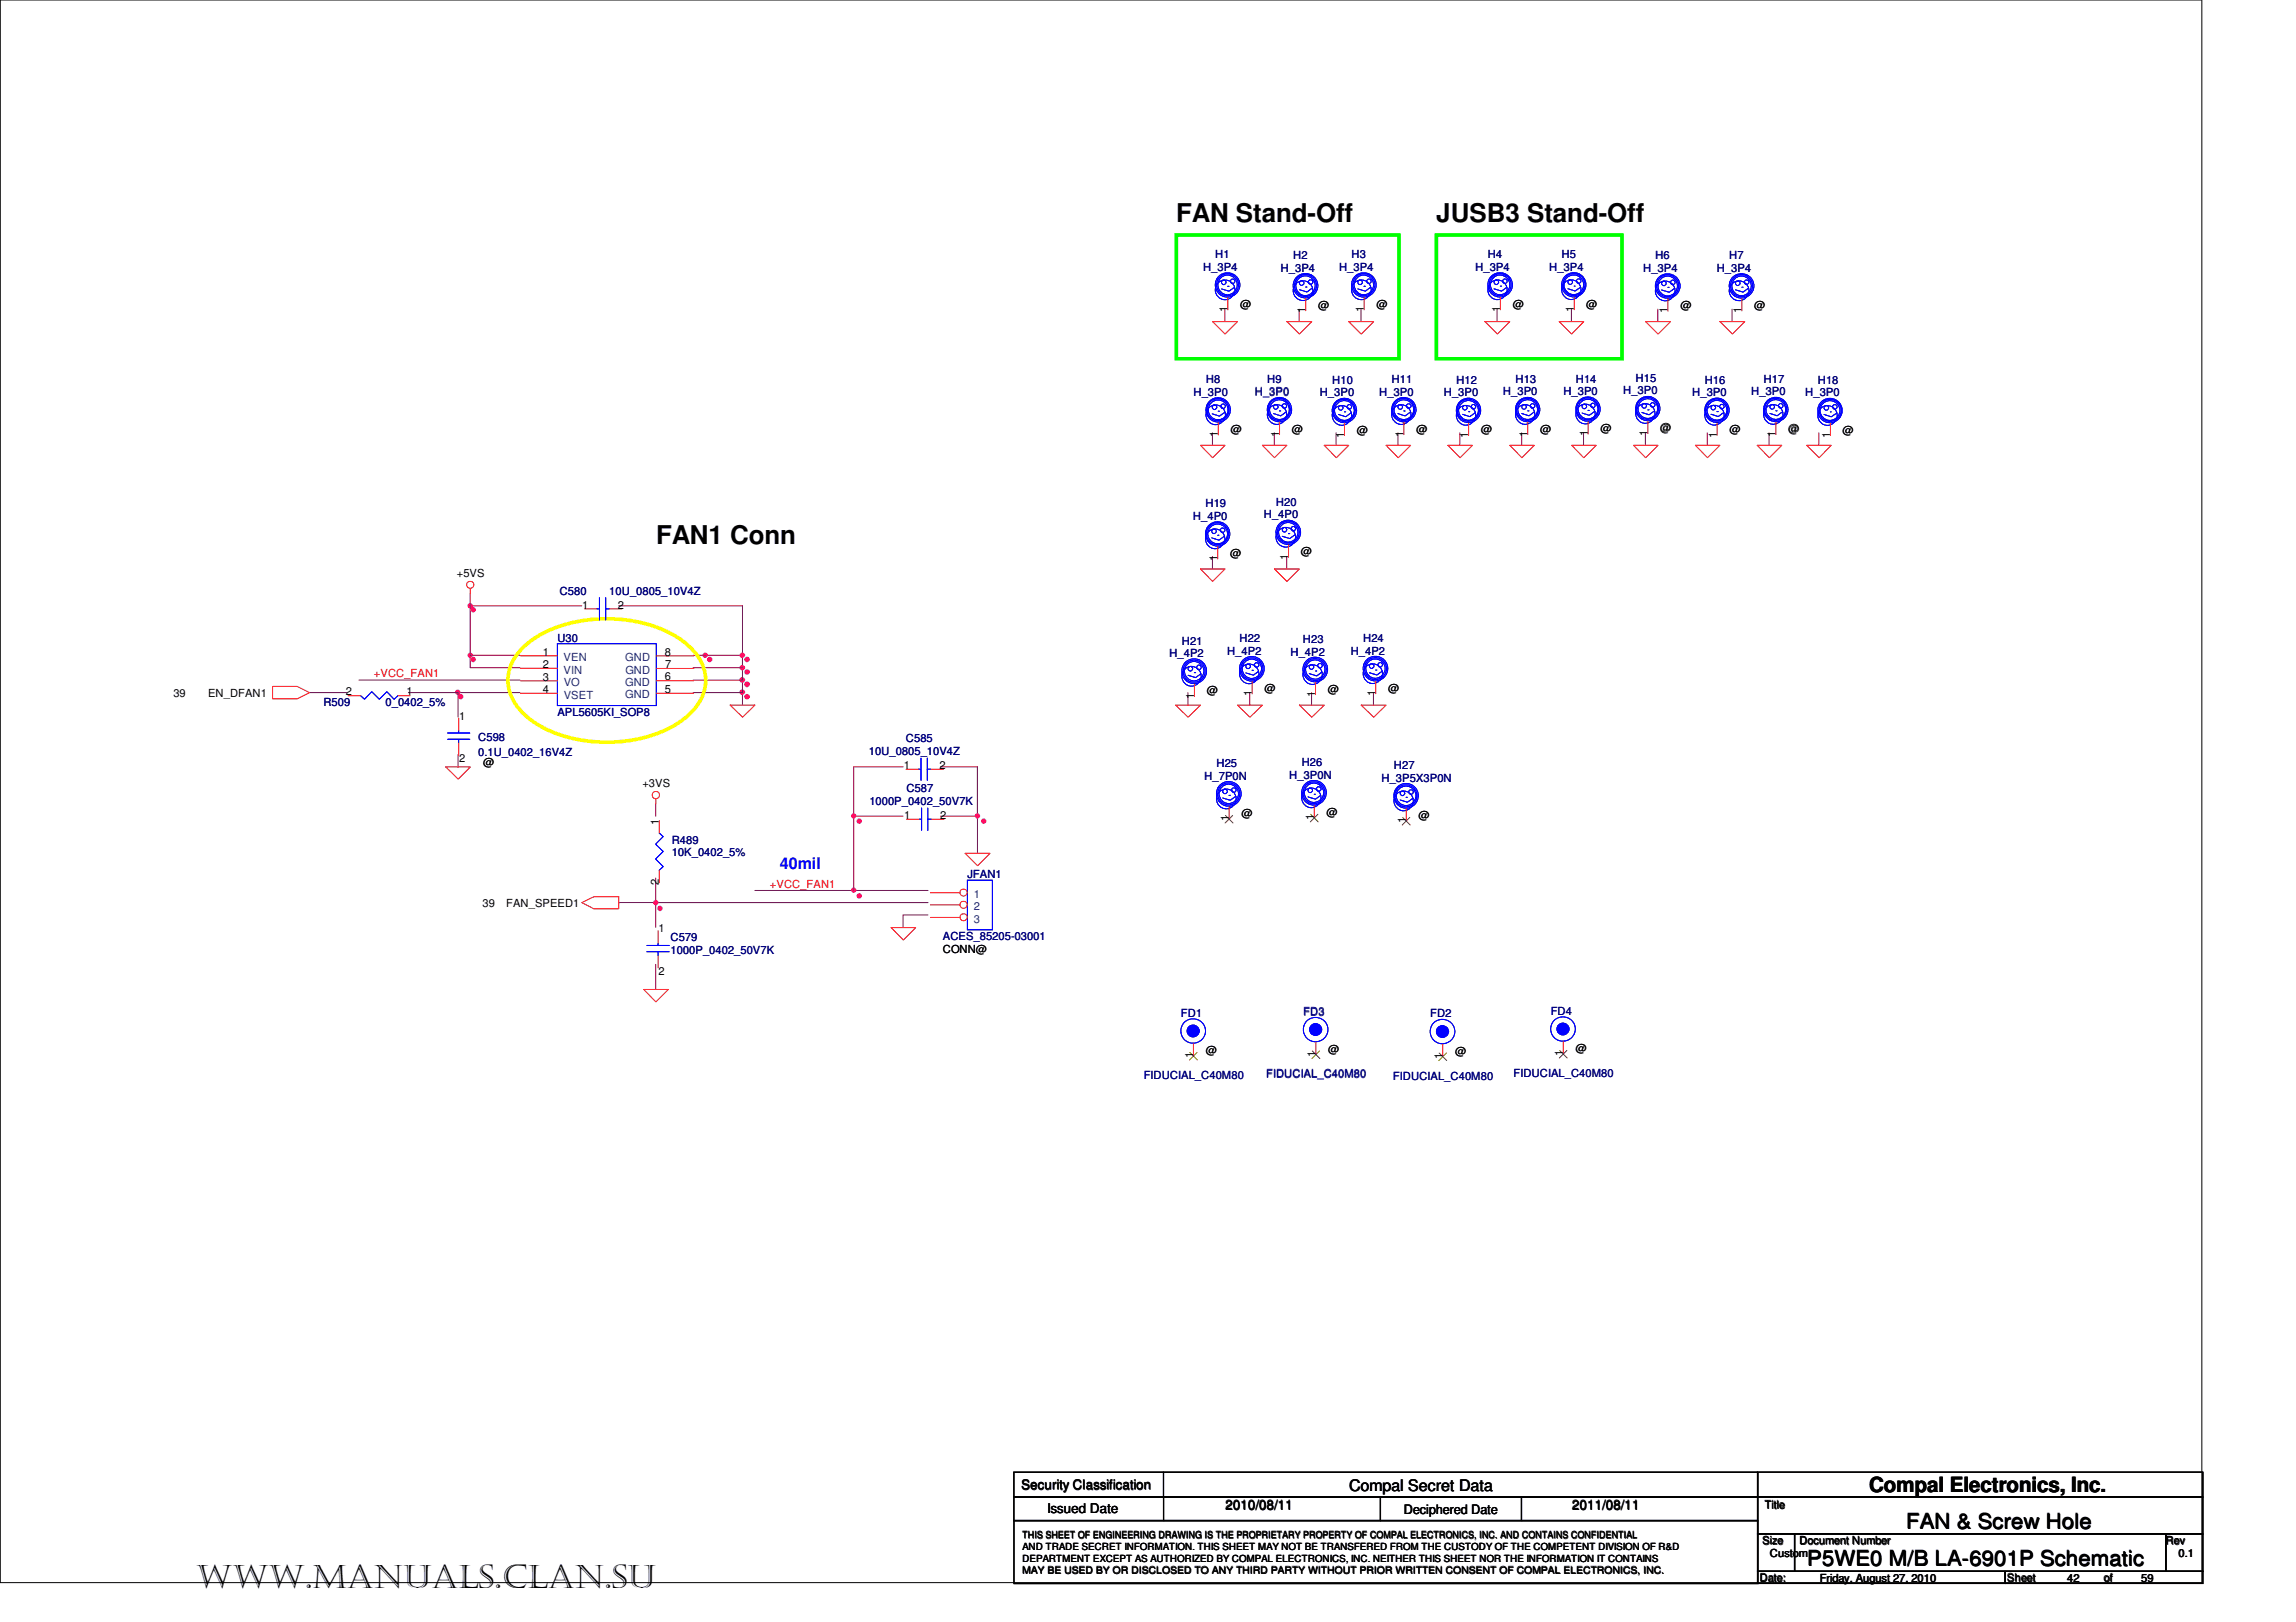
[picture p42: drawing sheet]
<svg xmlns="http://www.w3.org/2000/svg" width="297mm" height="210mm" viewBox="0 0 297 210" stroke-linecap="round" stroke-linejoin="round" font-family="sans-serif">
<defs><g id="words">
<text font-size="4.2" x="25.4" y="205.5">www.manuals.clan.su</text>
<g font-size="3.3">
<text x="152.2" y="28.8">FAN Stand-Off</text>
<text x="185.8" y="28.8">JUSB3 Stand-Off</text>
<text x="84.9" y="70.4">FAN1 Conn</text>
</g>
<g font-size="2.7">
<text x="241.8" y="193">Compal Electronics, Inc.</text>
<text x="246.6" y="197.8">FAN &amp; Screw Hole</text>
<text x="233.8" y="202.6">P5WE0 M/B LA-6901P Schematic</text>
</g>
<text font-size="2.1" fill="#00f" x="100.9" y="112.4">40mil</text>
<text font-size="2.1" x="174.5" y="192.9">Compal Secret Data</text>
<g font-size="1.7">
<text x="132.1" y="192.7">Security Classification</text>
<text x="135.5" y="195.8">Issued Date</text>
<text x="158.5" y="195.3">2010/08/11</text>
<text x="181.6" y="195.9">Deciphered Date</text>
<text x="203.4" y="195.3">2011/08/11</text>
</g>
<g font-size="1.4" fill="#000080">
<text x="155.7" y="35.1">H_3P4</text>
<text x="157.2" y="33.4">H1</text>
<text x="165.7" y="35.1">H_3P4</text>
<text x="167.3" y="33.5">H2</text>
<text x="173.2" y="35">H_3P4</text>
<text x="174.9" y="33.4">H3</text>
<text x="190.9" y="35">H_3P4</text>
<text x="192.5" y="33.4">H4</text>
<text x="200.4" y="35">H_3P4</text>
<text x="202" y="33.4">H5</text>
<text x="212.6" y="35.2">H_3P4</text>
<text x="214.2" y="33.6">H6</text>
<text x="222.1" y="35.2">H_3P4</text>
<text x="223.7" y="33.5">H7</text>
<text x="154.4" y="51.2">H_3P0</text>
<text x="156" y="49.6">H8</text>
<text x="162.3" y="51.2">H_3P0</text>
<text x="163.9" y="49.6">H9</text>
<text x="170.7" y="51.3">H_3P0</text>
<text x="172.3" y="49.7">H10</text>
<text x="178.4" y="51.2">H_3P0</text>
<text x="180" y="49.6">H11</text>
<text x="186.8" y="51.3">H_3P0</text>
<text x="188.4" y="49.7">H12</text>
<text x="194.4" y="51.2">H_3P0</text>
<text x="196.1" y="49.6">H13</text>
<text x="202.3" y="51.1">H_3P0</text>
<text x="203.9" y="49.5">H14</text>
<text x="210" y="51">H_3P0</text>
<text x="211.6" y="49.4">H15</text>
<text x="218.9" y="51.3">H_3P0</text>
<text x="220.5" y="49.6">H16</text>
<text x="226.6" y="51.2">H_3P0</text>
<text x="228.2" y="49.6">H17</text>
<text x="233.5" y="51.3">H_3P0</text>
<text x="235.2" y="49.7">H18</text>
<text x="156" y="65.6">H19</text>
<text x="165.1" y="65.5">H20</text>
<text x="154.3" y="67.3">H_4P0</text>
<text x="163.5" y="67.1">H_4P0</text>
<text x="72.4" y="77">C580</text>
<text x="78.8" y="77">10U_0805_10V4Z</text>
<text x="72.1" y="83">U30</text>
<text x="152.9" y="83.4">H21</text>
<text x="160.4" y="83.1">H22</text>
<text x="168.6" y="83.2">H23</text>
<text x="176.4" y="83.1">H24</text>
<text x="151.3" y="85">H_4P2</text>
<text x="158.8" y="84.7">H_4P2</text>
<text x="167" y="84.8">H_4P2</text>
<text x="174.7" y="84.7">H_4P2</text>
<text x="41.8" y="91.4">R509</text>
<text x="49.9" y="91.4">0_0402_5%</text>
<text x="61.9" y="95.9">C598</text>
<text x="72.1" y="92.7">APL5605KI_SOP8</text>
<text x="61.9" y="97.8">0.1U_0402_16V4Z</text>
<text x="112.4" y="97.7">10U_0805_10V4Z</text>
<text x="117.2" y="96.1">C585</text>
<text x="155.8" y="100.9">H_7P0N</text>
<text x="157.4" y="99.3">H25</text>
<text x="166.8" y="100.8">H_3P0N</text>
<text x="168.4" y="99.2">H26</text>
<text x="178.7" y="101.2">H_3P5X3P0N</text>
<text x="180.3" y="99.6">H27</text>
<text x="112.5" y="104.1">1000P_0402_50V7K</text>
<text x="117.3" y="102.5">C587</text>
<text x="86.9" y="109.2">R489</text>
<text x="86.9" y="110.7">10K_0402_5%</text>
<text x="125.2" y="113.7">JFAN1</text>
<text x="86.7" y="121.8">C579</text>
<text x="86.7" y="123.4">1000P_0402_50V7K</text>
<text x="122" y="121.7">ACES_85205-03001</text>
<text x="152.8" y="131.6">FD1</text>
<text x="168.6" y="131.4">FD3</text>
<text x="185" y="131.7">FD2</text>
<text x="200.6" y="131.3">FD4</text>
<text x="148" y="139.6">FIDUCIAL_C40M80</text>
<text x="163.8" y="139.4">FIDUCIAL_C40M80</text>
<text x="180.2" y="139.7">FIDUCIAL_C40M80</text>
<text x="195.8" y="139.4">FIDUCIAL_C40M80</text>
</g>
<g font-size="1.4">
<text x="158.8" y="40.4" transform="rotate(-90 158.8 40.4)">1</text>
<text x="160.4" y="39.8">@</text>
<text x="168.9" y="40.5" transform="rotate(-90 168.9 40.5)">1</text>
<text x="170.5" y="40">@</text>
<text x="176.4" y="40.4" transform="rotate(-90 176.4 40.4)">1</text>
<text x="178.1" y="39.8">@</text>
<text x="194.1" y="40.4" transform="rotate(-90 194.1 40.4)">1</text>
<text x="195.7" y="39.8">@</text>
<text x="203.6" y="40.4" transform="rotate(-90 203.6 40.4)">1</text>
<text x="205.2" y="39.8">@</text>
<text x="215.7" y="40.6" transform="rotate(-90 215.7 40.6)">1</text>
<text x="217.4" y="40">@</text>
<text x="225.3" y="40.5" transform="rotate(-90 225.3 40.5)">1</text>
<text x="226.9" y="40">@</text>
<text x="157.6" y="56.6" transform="rotate(-90 157.6 56.6)">1</text>
<text x="159.2" y="56">@</text>
<text x="165.5" y="56.5" transform="rotate(-90 165.5 56.5)">1</text>
<text x="167.1" y="56">@</text>
<text x="173.9" y="56.7" transform="rotate(-90 173.9 56.7)">1</text>
<text x="175.5" y="56.1">@</text>
<text x="181.6" y="56.5" transform="rotate(-90 181.6 56.5)">1</text>
<text x="183.2" y="56">@</text>
<text x="190" y="56.6" transform="rotate(-90 190 56.6)">1</text>
<text x="191.6" y="56.1">@</text>
<text x="197.6" y="56.5" transform="rotate(-90 197.6 56.5)">1</text>
<text x="199.2" y="56">@</text>
<text x="205.4" y="56.5" transform="rotate(-90 205.4 56.5)">1</text>
<text x="207" y="55.9">@</text>
<text x="213.2" y="56.4" transform="rotate(-90 213.2 56.4)">1</text>
<text x="214.8" y="55.8">@</text>
<text x="222.1" y="56.6" transform="rotate(-90 222.1 56.6)">1</text>
<text x="223.7" y="56.1">@</text>
<text x="229.7" y="56.5" transform="rotate(-90 229.7 56.5)">1</text>
<text x="231.4" y="56">@</text>
<text x="236.8" y="56.7" transform="rotate(-90 236.8 56.7)">1</text>
<text x="238.4" y="56.1">@</text>
<text x="168.3" y="71.9">@</text>
<text x="59.1" y="74.6">+5VS</text>
<text x="157.5" y="72.6" transform="rotate(-90 157.5 72.6)">1</text>
<text x="159.1" y="72.1">@</text>
<text x="166.7" y="72.4" transform="rotate(-90 166.7 72.4)">1</text>
<text x="75.3" y="78.8">1</text>
<text x="79.9" y="78.8">2</text>
<text x="44.7" y="90">2</text>
<text x="52.6" y="90">1</text>
<text x="70.2" y="84.8">1</text>
<text x="70.2" y="86.4">2</text>
<text x="70.2" y="88.1">3</text>
<text x="70.2" y="89.7">4</text>
<text x="86" y="89.7">5</text>
<text x="86" y="88.1">6</text>
<text x="86" y="84.8">8</text>
<text x="86" y="86.5">7</text>
<text x="156.1" y="89.9">@</text>
<text x="163.6" y="89.5">@</text>
<text x="171.8" y="89.6">@</text>
<text x="179.6" y="89.5">@</text>
<text x="22.4" y="90.2">39</text>
<text x="26.9" y="90.2">EN_DFAN1</text>
<text x="59.4" y="93.1">1</text>
<text x="154.5" y="90.4" transform="rotate(-90 154.5 90.4)">1</text>
<text x="161.9" y="90.1" transform="rotate(-90 161.9 90.1)">1</text>
<text x="170.1" y="90.2" transform="rotate(-90 170.1 90.2)">1</text>
<text x="177.9" y="90.1" transform="rotate(-90 177.9 90.1)">1</text>
<text x="59.4" y="98.6">2</text>
<text x="62.5" y="99.1">@</text>
<text x="83.1" y="101.9">+3VS</text>
<text x="116.9" y="99.5">1</text>
<text x="121.5" y="99.5">2</text>
<text x="85.2" y="106.7" transform="rotate(-90 85.2 106.7)">1</text>
<text x="117" y="106">1</text>
<text x="121.6" y="106">2</text>
<text x="159" y="106.3" transform="rotate(-90 159 106.3)">1</text>
<text x="160.6" y="105.7">@</text>
<text x="170" y="106.1" transform="rotate(-90 170 106.1)">1</text>
<text x="171.6" y="105.6">@</text>
<text x="181.9" y="106.5" transform="rotate(-90 181.9 106.5)">1</text>
<text x="183.5" y="106">@</text>
<text x="62.4" y="117.4">39</text>
<text x="65.5" y="117.4">FAN_SPEED1</text>
<text x="85.3" y="114.5" transform="rotate(-90 85.3 114.5)">2</text>
<text x="85.2" y="120.7">1</text>
<text x="122" y="123.3">CONN@</text>
<text x="85.2" y="126.1">2</text>
<text x="154.4" y="137" transform="rotate(-90 154.4 137)">1</text>
<text x="156" y="136.4">@</text>
<text x="170.2" y="136.8" transform="rotate(-90 170.2 136.8)">1</text>
<text x="171.8" y="136.2">@</text>
<text x="186.6" y="137" transform="rotate(-90 186.6 137)">1</text>
<text x="188.3" y="136.5">@</text>
<text x="202.2" y="136.7" transform="rotate(-90 202.2 136.7)">1</text>
<text x="203.8" y="136.1">@</text>
<text x="228.3" y="195.2">Title</text>
<text x="228" y="199.8">Size</text>
<text x="228.9" y="201.5">Custom</text>
<text x="232.8" y="199.8">Document Number</text>
<text x="280.1" y="199.8">Rev</text>
<text x="281.8" y="201.5">0.1</text>
<text x="227.6" y="204.6">Date:</text>
<text x="235.4" y="204.7">Friday, August 27, 2010</text>
<text x="259.7" y="204.6">Sheet</text>
<text x="267.4" y="204.7">42</text>
<text x="272.2" y="204.7">of</text>
<text x="277" y="204.7">59</text>
</g>
<g font-size="1.4" fill="#f00">
<text x="48.4" y="87.7">+VCC_FAN1</text>
<text x="99.6" y="114.9">+VCC_FAN1</text>
</g>
<g font-size="1.4" fill="#004080">
<text x="72.9" y="85.5">VEN</text>
<text x="72.9" y="87.2">VIN</text>
<text x="72.9" y="88.8">VO</text>
<text x="80.9" y="88.8">GND</text>
<text x="80.9" y="85.6">GND</text>
<text x="80.9" y="87.2">GND</text>
<text x="72.9" y="90.4">VSET</text>
<text x="80.9" y="90.4">GND</text>
<text x="126" y="116.2">1</text>
<text x="126" y="117.8">2</text>
<text x="126" y="119.4">3</text>
</g>
<g font-size="1.3">
<text x="132.3" y="202.1">DEPARTMENT EXCEPT AS AUTHORIZED BY COMPAL ELECTRONICS, INC. NEITHER THIS SHEET NOR THE INFORMATION IT CONTAINS</text>
<text x="132.3" y="199">THIS SHEET OF ENGINEERING DRAWING IS THE PROPRIETARY PROPERTY OF COMPAL ELECTRONICS, INC. AND CONTAINS CONFIDENTIAL</text>
<text x="132.3" y="200.6">AND TRADE SECRET INFORMATION. THIS SHEET MAY NOT BE TRANSFERED FROM THE CUSTODY OF THE COMPETENT DIVISION OF R&amp;D</text>
<text x="132.3" y="203.6">MAY BE USED BY OR DISCLOSED TO ANY THIRD PARTY WITHOUT PRIOR WRITTEN CONSENT OF COMPAL ELECTRONICS, INC.</text>
</g>
</g></defs>
<path d="M0 204.8v-204.8h284.8l.1 204.8h-284.8" fill="none" stroke="#000" stroke-width=".13"/>
<path d="M60.8 78.4h14.5M110.4 99.2v6.4h6.4M126.4 99.2v6.4h-4.7M80 116.8h4.8M84.8 113.6v3.2M84.8 104v1.6M84.8 116.8v3.2M120.1 118.4h-3.3v1.6M84.8 124.8v3.2" fill="none" stroke="#800040" stroke-width=".13"/>
<circle cx="60.8" cy="78.4" r=".3" fill="#f0f"/>
<circle cx="60.8" cy="78.4" r=".3" fill="none" stroke="#f0f" stroke-width=".13"/>
<path d="M60.8 76.8v1.6M80 78.4h16.1M46.4 88h20.9M96.1 84.8v1.6M96.1 89.6v1.6" fill="none" stroke="#800040" stroke-width=".13"/>
<circle cx="96" cy="89.6" r=".31" fill="#f0f"/>
<circle cx="96" cy="89.6" r=".31" fill="none" stroke="#f0f" stroke-width=".13"/>
<path d="M60.8 84.8v1.6" fill="none" stroke="#800040" stroke-width=".13"/>
<circle cx="60.8" cy="84.8" r=".3" fill="#f0f"/>
<circle cx="60.8" cy="84.8" r=".3" fill="none" stroke="#f0f" stroke-width=".13"/>
<path d="M96.1 88v1.6" fill="none" stroke="#800040" stroke-width=".13"/>
<circle cx="96" cy="88" r=".32" fill="#f0f"/>
<circle cx="96" cy="88" r=".32" fill="none" stroke="#f0f" stroke-width=".13"/>
<path d="M60.8 78.4v6.4h6.5M60.8 86.4h6.5M96.1 86.4v1.6" fill="none" stroke="#800040" stroke-width=".13"/>
<circle cx="96" cy="86.4" r=".31" fill="#f0f"/>
<circle cx="96" cy="86.4" r=".31" fill="none" stroke="#f0f" stroke-width=".13"/>
<path d="M97.7 115.2h22.4" fill="none" stroke="#800040" stroke-width=".13"/>
<circle cx="110.4" cy="115.2" r=".3" fill="#f0f"/>
<circle cx="110.4" cy="115.2" r=".3" fill="none" stroke="#f0f" stroke-width=".13"/>
<path d="M84.8 116.8h35.3" fill="none" stroke="#800040" stroke-width=".13"/>
<circle cx="84.8" cy="116.8" r=".3" fill="#f0f"/>
<circle cx="84.8" cy="116.8" r=".3" fill="none" stroke="#f0f" stroke-width=".13"/>
<path d="M126.5 105.6v4.8" fill="none" stroke="#800040" stroke-width=".13"/>
<circle cx="126.5" cy="105.6" r=".3" fill="#f0f"/>
<circle cx="126.5" cy="105.6" r=".3" fill="none" stroke="#f0f" stroke-width=".13"/>
<path d="M110.5 99.2h6.3M121.7 99.2h4.8M110.5 105.6v9.6" fill="none" stroke="#800040" stroke-width=".13"/>
<circle cx="110.5" cy="105.6" r=".3" fill="#f0f"/>
<circle cx="110.5" cy="105.6" r=".3" fill="none" stroke="#f0f" stroke-width=".13"/>
<path d="M96.1 78.4v6.4M40 89.6h4.8M59.3 89.6h8" fill="none" stroke="#800040" stroke-width=".13"/>
<circle cx="59.2" cy="89.6" r=".3" fill="#f0f"/>
<circle cx="59.2" cy="89.6" r=".3" fill="none" stroke="#f0f" stroke-width=".13"/>
<g fill="none" stroke="#800040" stroke-width=".13">
<path d="M156.9 56v1.6M158.5 40v1.6M164.9 56v1.6M168.1 40v1.6M172.9 56v1.6M176.1 40v1.6M180.9 56v1.6M188.9 56v1.6M193.7 40v1.6M196.9 56v1.6M203.3 40v1.6M204.9 56v1.6"/>
<path d="M212.9 56v1.6M214.5 40v1.6M220.9 56v1.6M224.1 40v1.6M228.9 56v1.6M235.3 56v1.6M156.9 72v1.6M166.5 72v1.6M52.8 89.6h6.5v3.2M59.3 97.6v1.6M91.3 84.8h4.8M153.7 89.6v1.6"/>
<path d="M161.7 89.6v1.6M169.7 89.6v1.6M177.7 89.6v1.6"/>
</g>
<circle cx="96" cy="84.8" r=".31" fill="#f0f"/>
<circle cx="96" cy="84.8" r=".31" fill="none" stroke="#f0f" stroke-width=".13"/>
<circle cx="91.2" cy="84.8" r=".3" fill="#f0f"/>
<circle cx="91.2" cy="84.8" r=".3" fill="none" stroke="#f0f" stroke-width=".13"/>
<path d="M89.7 86.4h6.4M89.7 88h6.4M89.7 89.6h6.4M89.7 84.8h1.6" fill="none" stroke="#800040" stroke-width=".13"/>
<g fill="none" stroke="#f00" stroke-width=".13">
<path d="M158.8 38.5v1.6M176.5 38.5v1.6M194.1 38.5v1.6M203.7 38.5v1.6M155.3 57.6h3.2l-1.6 1.6zM156.9 41.6h3.2l-1.6 1.6zM163.3 57.6h3.2l-1.6 1.6zM166.5 41.6h3.2l-1.6 1.6zM171.3 57.6h3.2l-1.6 1.6zM174.5 41.6h3.2l-1.6 1.6zM179.3 57.6h3.2l-1.6 1.6zM187.3 57.6h3.2l-1.6 1.6z"/>
<path d="M192.1 41.6h3.2l-1.6 1.6zM195.3 57.6h3.2l-1.6 1.6zM201.7 41.6h3.2l-1.6 1.6zM203.3 57.6h3.2l-1.6 1.6zM211.3 57.6h3.2l-1.6 1.6zM212.9 41.6h3.2l-1.6 1.6zM213.2 54.5v1.6M219.3 57.6h3.2l-1.6 1.6zM222.5 41.6h3.2l-1.6 1.6zM227.3 57.6h3.2l-1.6 1.6zM233.7 57.6h3.2l-1.6 1.6zM60.8 76.2v.6"/>
<path d="M155.3 73.6h3.2l-1.6 1.6zM164.9 73.6h3.2l-1.6 1.6zM166.7 70.5v1.6M35.3 88.8h3.1l1.6 .8-1.6 .8h-3.1zM57.7 99.3h3.1l-1.5 1.5zM59.3 92.9v1.6M59.3 96.1v1.7M67.3 84.9h4.8M67.3 86.5h4.8M67.3 88.1h4.8M67.3 89.7h4.8M84.9 89.7h4.8"/>
<path d="M84.9 88.1h4.9M84.9 84.9h4.9M84.9 86.5h4.9M94.5 91.2h3.2l-1.6 1.6zM152.1 91.3h3.2l-1.6 1.5zM160.1 91.3h3.2l-1.6 1.5zM162 88.2v1.6M168.1 91.3h3.2l-1.6 1.5zM176.1 91.3h3.2l-1.6 1.5zM178 88.2v1.6M75.3 116.8l1.5-.8h3.3v1.6h-3.3zM84.8 103.4v.6"/>
<path d="M124.9 110.4h3.2l-1.6 1.6zM170 104.2v1.6M83.3 128h3.2l-1.6 1.7zM115.3 120h3.2l-1.6 1.6z"/>
<circle cx="60.8" cy="75.7" r=".46"/>
<circle cx="84.8" cy="102.9" r=".47"/>
</g>
<g fill="none" stroke="#000" stroke-width=".13">
<path d="M131.1 190.5h96.3v3.2h-96.3zM131.1 193.7h96.3v3h-96.3zM131.1 196.7h96.3v8.2h-96.3zM131.2 190.5h96.2v3.2h-96.2zM131.2 193.7h96.2v3.1h-96.2zM131.2 196.8h96.2v8.1h-96.2zM131.2 190.6h96.2v3.2h-96.2zM131.2 193.8h96.2v3h-96.2zM131.2 196.8h96.2v8.2h-96.2zM150.5 190.5v3.2M150.5 193.7v3.1M150.5 190.5v6.3"/>
<path d="M150.5 190.5l.1 6.3M178.5 193.7v3.1M178.6 193.7v3.1M178.6 193.8v3M196.8 193.7v3.1M196.9 193.8v3M227.4 190.5h57.6v3.2h-57.6zM227.4 193.7h57.6v4.8h-57.6zM227.4 198.5h4.7v4.8h-4.7zM227.4 198.5h4.8v4.8h-4.8zM227.4 198.5h4.8v4.9h-4.8zM232.1 198.5h48.1v4.8h-48.1z"/>
<path d="M232.2 198.5h48v4.8h-48zM232.2 198.5h48v4.9h-48zM280.2 198.5h4.8v4.8h-4.8zM280.2 198.5h4.8v4.9h-4.8zM227.4 203.3h32v1.6h-32zM227.4 203.4h32v1.5h-32zM259.4 203.3h25.6v1.6h-25.6zM259.4 203.4h25.6v1.5h-25.6z"/>
</g>
<path d="M152.2 30.4h28.8v16h-28.8zM185.8 30.4h24.1v16h-24.1z" fill="none" stroke="#0f0" stroke-width=".47"/>
<path d="M68 83.5a16 16 0 0 1 10.5-3.4 16.1 16.1 0 0 1 10.5 3.4 5.7 5.7 0 0 1 1.9 6.5 9.3 9.3 0 0 1-5.1 4.6 19 19 0 0 1-15.8-.6 7.8 7.8 0 0 1-4.2-5 5.9 5.9 0 0 1 2.2-5.5z" fill="none" stroke="#ff0" stroke-width=".47"/>
<g fill="none" stroke="#00f" stroke-width=".13">
<path d="M158.8 37h.2M159.6 37.2l-.6 .5-1-.3M176.5 37h.1M177.3 37.2l-.7 .5-.9-.3M194.1 37h.2M194.9 37.2l-.6 .5-1-.3M203.6 37h.2M203.7 37h.1M204.5 37.2l-.7 .5-1-.3M212.4 53.4l.9 .3 .7-.5-.6 .5-1-.3M213.3 53h-.1h.2M166.7 69.1h.2"/>
<path d="M167.5 69.2l-.6 .5-1-.3 1 .3 .6-.5M57.9 95.7h2.9M57.9 94.9h2.9M59.3 94.5v.4v-.4M59.3 95.7v.4M72.1 83.3h12.8v8h-12.8zM161.2 87.1l.9 .3 .7-.5-.6 .5zM162.1 86.7h-.1h.2M178 86.7h.1h-.1M178.8 86.9l-.7 .5-.9-.3 .9 .3 .7-.5M125.1 113.9h3.3v6.4h-3.3zM125.2 113.9h3.2v6.4h-3.2z"/>
<path d="M169.2 103.1l1 .3 .6-.4-.6 .4-1-.3M170 102.8h.2"/>
<circle cx="158.3" cy="36.5" r=".3"/>
<circle cx="158.5" cy="37.5" r="1.27"/>
<circle cx="158.8" cy="36.9" r="1.26"/>
<circle cx="158.8" cy="36.9" r="1.43"/>
<circle cx="158.8" cy="36.9" r="1.59"/>
<circle cx="159.5" cy="36.4" r=".3"/>
<circle cx="176" cy="36.5" r=".3"/>
<circle cx="176.1" cy="37.5" r="1.27"/>
<circle cx="176.4" cy="36.9" r="1.26"/>
<circle cx="176.4" cy="36.9" r="1.43"/>
<circle cx="176.4" cy="36.9" r="1.59"/>
<circle cx="176.5" cy="36.9" r="1.59"/>
<circle cx="177.1" cy="36.4" r=".3"/>
<circle cx="193.6" cy="36.5" r=".3"/>
<circle cx="193.7" cy="37.5" r="1.26"/>
<circle cx="194.1" cy="36.9" r="1.26"/>
<circle cx="194.1" cy="36.8" r="1.43"/>
<circle cx="194.1" cy="36.9" r="1.59"/>
<circle cx="194.7" cy="36.4" r=".3"/>
<circle cx="203.1" cy="36.5" r=".3"/>
<circle cx="203.3" cy="37.5" r="1.26"/>
<circle cx="203.6" cy="36.9" r="1.57"/>
<circle cx="203.6" cy="36.9" r="1.27"/>
<circle cx="203.6" cy="36.8" r="1.43"/>
<circle cx="204.2" cy="36.4" r=".3"/>
<circle cx="212.7" cy="52.5" r=".3"/>
<circle cx="212.8" cy="53.5" r="1.26"/>
<circle cx="213.1" cy="52.9" r="1.43"/>
<circle cx="213.2" cy="52.9" r="1.43"/>
<circle cx="213.2" cy="52.9" r="1.57"/>
<circle cx="213.2" cy="52.9" r="1.27"/>
<circle cx="213.8" cy="52.4" r=".3"/>
<circle cx="166.2" cy="68.5" r=".3"/>
<circle cx="166.3" cy="69.5" r="1.27"/>
<circle cx="166.7" cy="68.9" r="1.26"/>
<circle cx="166.7" cy="68.9" r="1.43"/>
<circle cx="166.7" cy="68.9" r="1.58"/>
<circle cx="167.3" cy="68.4" r=".3"/>
<circle cx="161.5" cy="86.2" r=".3"/>
<circle cx="161.6" cy="87.2" r="1.26"/>
<circle cx="161.9" cy="86.5" r="1.6"/>
<circle cx="161.9" cy="86.5" r="1.43"/>
<circle cx="162" cy="86.5" r="1.6"/>
<circle cx="162" cy="86.6" r="1.43"/>
<circle cx="162" cy="86.5" r="1.25"/>
<circle cx="162.6" cy="86.1" r=".3"/>
<circle cx="177.5" cy="86.2" r=".3"/>
<circle cx="177.6" cy="87.2" r="1.26"/>
<circle cx="177.9" cy="86.5" r="1.6"/>
<circle cx="177.9" cy="86.5" r="1.43"/>
<circle cx="177.9" cy="86.5" r="1.25"/>
<circle cx="178" cy="86.5" r="1.25"/>
<circle cx="178.6" cy="86" r=".3"/>
<circle cx="169.5" cy="102.3" r=".3"/>
<circle cx="169.6" cy="103.3" r="1.26"/>
<circle cx="170" cy="102.6" r="1.6"/>
<circle cx="170" cy="102.6" r="1.43"/>
<circle cx="170" cy="102.6" r="1.25"/>
<circle cx="170.6" cy="102.1" r=".3"/>
</g>
<path d="M169.6 105.4l.9 1M170.5 105.4l-1 1" fill="none" stroke="#804000" stroke-width=".13"/>
<circle cx="124.7" cy="115.5" r=".46" fill="#fff"/>
<g fill="none" stroke="#f00" stroke-width=".13">
<path d="M120.4 115.5h3.8"/>
<circle cx="124.7" cy="115.5" r=".46"/>
</g>
<circle cx="124.7" cy="117.1" r=".46" fill="#fff"/>
<g fill="none" stroke="#f00" stroke-width=".13">
<path d="M120.4 117.1h3.8"/>
<circle cx="124.7" cy="117.1" r=".46"/>
</g>
<circle cx="124.7" cy="118.7" r=".46" fill="#fff"/>
<g fill="none" stroke="#f00" stroke-width=".13">
<path d="M120.4 118.7h3.8"/>
<circle cx="124.7" cy="118.7" r=".46"/>
</g>
<circle cx="202.2" cy="133.2" r=".78" fill="#00f"/>
<g fill="none" stroke="#00f" stroke-width=".13">
<circle cx="202.2" cy="133.2" r="1.59"/>
<circle cx="202.2" cy="133.2" r=".78"/>
</g>
<circle cx="202.2" cy="133.2" r=".78" fill="#00f"/>
<g fill="none" stroke="#00f" stroke-width=".13">
<path d="M205.4 53.1h.2M206.2 53.3l-.6 .4-.9-.2M118.8 99.5h.4M119.2 98.1v2.9M120 98.1v2.9M120.4 99.5h-.4h.4M169.4 87.2l.9 .3 .7-.5-.6 .5zM170.2 86.8h.1"/>
<circle cx="205" cy="52.6" r=".3"/>
<circle cx="205.1" cy="53.6" r="1.27"/>
<circle cx="205.4" cy="52.9" r="1.43"/>
<circle cx="205.4" cy="52.9" r="1.57"/>
<circle cx="205.4" cy="52.9" r="1.27"/>
<circle cx="206.1" cy="52.5" r=".3"/>
<circle cx="169.7" cy="86.3" r=".3"/>
<circle cx="169.8" cy="87.3" r="1.27"/>
<circle cx="170.1" cy="86.6" r="1.6"/>
<circle cx="170.1" cy="86.6" r="1.43"/>
<circle cx="170.2" cy="86.6" r="1.6"/>
<circle cx="170.2" cy="86.6" r="1.25"/>
<circle cx="170.2" cy="86.6" r="1.43"/>
<circle cx="170.8" cy="86.1" r=".3"/>
<circle cx="170.8" cy="86.2" r=".3"/>
<circle cx="202.2" cy="133.2" r="1.59"/>
<circle cx="202.2" cy="133.2" r=".78"/>
</g>
<path d="M205.5 54.6v1.6M117.2 99.5h1.6M120.4 99.6h1.7M170.2 88.3v1.6M202.2 134.8v1.6" fill="none" stroke="#f00" stroke-width=".13"/>
<path d="M201.8 135.9l1 1M202.7 135.9l-1 1" fill="none" stroke="#804000" stroke-width=".13"/>
<circle cx="170.2" cy="133.2" r=".78" fill="#00f"/>
<g fill="none" stroke="#00f" stroke-width=".13">
<circle cx="170.2" cy="133.2" r="1.59"/>
<circle cx="170.2" cy="133.2" r=".78"/>
</g>
<circle cx="170.2" cy="133.2" r=".78" fill="#00f"/>
<g fill="none" stroke="#00f" stroke-width=".13">
<path d="M165.5 53.2h.2M166.3 53.3l-.6 .5-.9-.3M180.8 53.5l1 .3 .6-.4-.6 .4zM181.8 53.2h-.2h.2M196.9 53.5l.9 .3 .6-.5-.6 .5-.9-.3M197.6 53.2h.2M229 53.5l.9 .3 .6-.5-.6 .5-.9-.3M229.9 53.2h-.2h.2M157.5 69.3h.2M158.3 69.4l-.6 .5-.9-.3M46.6 90l.6 .5 .9-1 1 1 .9-1 1 1 .5-.5M118.9 106h.3"/>
<path d="M119.2 107.5v-2.9v2.9M120 107.5v-2.9v2.9M120 106h.5M159 102.9h.2M159.8 103.1l-.6 .5-1-.3M83.7 123.2h2.9M83.7 122.4h2.9M85.1 122.1v.3M85.1 123.2v.5"/>
<circle cx="165.1" cy="52.7" r=".3"/>
<circle cx="165.2" cy="53.6" r="1.27"/>
<circle cx="165.5" cy="53" r="1.43"/>
<circle cx="165.5" cy="53" r="1.58"/>
<circle cx="165.5" cy="53" r="1.28"/>
<circle cx="166.2" cy="52.5" r=".3"/>
<circle cx="181.1" cy="52.7" r=".3"/>
<circle cx="181.2" cy="52.7" r=".3"/>
<circle cx="181.3" cy="53.7" r="1.27"/>
<circle cx="181.6" cy="53" r="1.43"/>
<circle cx="181.6" cy="53" r="1.58"/>
<circle cx="181.6" cy="53" r="1.28"/>
<circle cx="182.3" cy="52.5" r=".3"/>
<circle cx="197.2" cy="52.7" r=".3"/>
<circle cx="197.3" cy="53.6" r="1.27"/>
<circle cx="197.6" cy="53" r="1.43"/>
<circle cx="197.6" cy="53" r="1.58"/>
<circle cx="197.6" cy="53" r="1.28"/>
<circle cx="198.3" cy="52.5" r=".3"/>
<circle cx="229.3" cy="52.6" r=".3"/>
<circle cx="229.3" cy="52.7" r=".3"/>
<circle cx="229.4" cy="53.6" r="1.27"/>
<circle cx="229.7" cy="53" r="1.43"/>
<circle cx="229.7" cy="53" r="1.57"/>
<circle cx="229.7" cy="53" r="1.28"/>
<circle cx="230.4" cy="52.5" r=".3"/>
<circle cx="157.1" cy="68.7" r=".3"/>
<circle cx="157.1" cy="68.8" r=".3"/>
<circle cx="157.2" cy="69.7" r="1.27"/>
<circle cx="157.5" cy="69.1" r="1.43"/>
<circle cx="157.5" cy="69.1" r="1.58"/>
<circle cx="157.5" cy="69.1" r="1.28"/>
<circle cx="158.2" cy="68.6" r=".3"/>
<circle cx="158.5" cy="102.4" r=".3"/>
<circle cx="158.6" cy="103.4" r="1.28"/>
<circle cx="159" cy="102.7" r="1.6"/>
<circle cx="159" cy="102.7" r="1.43"/>
<circle cx="159" cy="102.7" r="1.25"/>
<circle cx="159.6" cy="102.2" r=".3"/>
<circle cx="170.2" cy="133.2" r="1.59"/>
<circle cx="170.2" cy="133.2" r=".78"/>
</g>
<g fill="none" stroke="#f00" stroke-width=".13">
<path d="M165.5 54.6v1.6M181.6 54.6v1.6M197.7 54.6v1.6M229.8 54.6v1.6M157.5 70.7v1.6M45 90h1.7M51.5 90h1.6M117.3 106h1.6M120.5 106h1.6M159 104.4v1.6M85.1 120.5v1.6M85.1 123.7v1.6"/>
<path d="M170.2 134.9v1.6"/>
</g>
<path d="M158.5 105.5l1 1M159.5 105.5l-1 1M169.8 136l1 1M170.7 136l-1 1" fill="none" stroke="#804000" stroke-width=".13"/>
<circle cx="154.4" cy="133.4" r=".78" fill="#00f"/>
<g fill="none" stroke="#00f" stroke-width=".13">
<circle cx="154.4" cy="133.4" r="1.59"/>
<circle cx="154.4" cy="133.4" r=".78"/>
</g>
<circle cx="154.4" cy="133.4" r=".78" fill="#00f"/>
<g fill="none" stroke="#00f" stroke-width=".13">
<path d="M168.9 37.1h.2M169.7 37.3l-.6 .5-1-.3M157.6 53.2h.2M158.4 53.4l-.6 .5-1-.3M77.2 78.8h.3M77.5 77.3v2.9M78.4 77.3v2.9M78.4 78.8h.4"/>
<circle cx="168.4" cy="36.6" r=".3"/>
<circle cx="168.6" cy="37.6" r="1.28"/>
<circle cx="168.9" cy="37" r="1.27"/>
<circle cx="168.9" cy="37" r="1.43"/>
<circle cx="168.9" cy="37" r="1.59"/>
<circle cx="169.6" cy="36.5" r=".3"/>
<circle cx="157.1" cy="52.7" r=".3"/>
<circle cx="157.3" cy="53.7" r="1.27"/>
<circle cx="157.6" cy="53" r="1.43"/>
<circle cx="157.6" cy="53" r="1.58"/>
<circle cx="157.6" cy="53" r="1.28"/>
<circle cx="158.2" cy="52.6" r=".3"/>
<circle cx="154.4" cy="133.4" r="1.59"/>
<circle cx="154.4" cy="133.4" r=".78"/>
</g>
<path d="M168.9 38.6v1.6M157.6 54.7v1.6M75.6 78.8h1.6M78.8 78.8h1.7M154.4 135v1.7" fill="none" stroke="#f00" stroke-width=".13"/>
<path d="M153.9 136.2l1 1M154.9 136.2l-1 1" fill="none" stroke="#804000" stroke-width=".13"/>
<circle cx="186.6" cy="133.5" r=".78" fill="#00f"/>
<g fill="none" stroke="#00f" stroke-width=".13">
<circle cx="186.6" cy="133.5" r="1.59"/>
<circle cx="186.6" cy="133.5" r=".78"/>
</g>
<circle cx="186.6" cy="133.5" r=".78" fill="#00f"/>
<g fill="none" stroke="#00f" stroke-width=".13">
<path d="M215.8 37.2h.1h-.1M216.6 37.4l-.7 .4-.9-.3M216.6 37.4l-.6 .4-1-.3M225.3 37.2h.2M226.1 37.3l-.6 .5-1-.3M173.9 53.3h.2M174.7 53.5l-.6 .4-.9-.3M190 53.3h.2M190.8 53.4l-.6 .5-1-.3M222.1 53.3h.2M222.9 53.4l-.6 .5-.9-.3M236.8 53.3h.1"/>
<path d="M237.6 53.5l-.7 .4-.9-.3M154.5 87h.2M154.5 87.1h.2M155.3 87.2l-.6 .5-1-.3M85.3 107.8l.5 .5-1 .9 1 1-1 1 1 .9-.5 .5M181.9 103.2h.2h-.2M182.7 103.3l-.6 .5-1-.3 1 .3 .6-.4"/>
<circle cx="215.3" cy="36.7" r=".3"/>
<circle cx="215.4" cy="37.6" r="1.28"/>
<circle cx="215.4" cy="37.7" r="1.28"/>
<circle cx="215.7" cy="37" r="1.27"/>
<circle cx="215.7" cy="37" r="1.43"/>
<circle cx="215.8" cy="37" r="1.43"/>
<circle cx="215.8" cy="37" r="1.59"/>
<circle cx="216.4" cy="36.5" r=".3"/>
<circle cx="224.8" cy="36.6" r=".3"/>
<circle cx="224.8" cy="36.7" r=".3"/>
<circle cx="225" cy="37.6" r="1.28"/>
<circle cx="225.3" cy="37" r="1.27"/>
<circle cx="225.3" cy="37" r="1.43"/>
<circle cx="225.3" cy="37" r="1.59"/>
<circle cx="226" cy="36.5" r=".3"/>
<circle cx="173.5" cy="52.8" r=".3"/>
<circle cx="173.6" cy="53.8" r="1.27"/>
<circle cx="173.9" cy="53.1" r="1.43"/>
<circle cx="173.9" cy="53.1" r="1.58"/>
<circle cx="173.9" cy="53.1" r="1.28"/>
<circle cx="174.6" cy="52.6" r=".3"/>
<circle cx="189.5" cy="52.8" r=".3"/>
<circle cx="189.6" cy="53.7" r="1.27"/>
<circle cx="190" cy="53.1" r="1.43"/>
<circle cx="190" cy="53.1" r="1.58"/>
<circle cx="190" cy="53.1" r="1.28"/>
<circle cx="190.6" cy="52.6" r=".3"/>
<circle cx="221.7" cy="52.7" r=".3"/>
<circle cx="221.7" cy="52.8" r=".3"/>
<circle cx="221.8" cy="53.7" r="1.27"/>
<circle cx="222.1" cy="53.1" r="1.43"/>
<circle cx="222.1" cy="53.1" r="1.58"/>
<circle cx="222.1" cy="53.1" r="1.28"/>
<circle cx="222.8" cy="52.6" r=".3"/>
<circle cx="236.3" cy="52.8" r=".3"/>
<circle cx="236.4" cy="53.8" r="1.27"/>
<circle cx="236.7" cy="53.1" r="1.58"/>
<circle cx="236.7" cy="53.1" r="1.28"/>
<circle cx="236.8" cy="53.1" r="1.58"/>
<circle cx="236.8" cy="53.1" r="1.28"/>
<circle cx="236.8" cy="53.1" r="1.43"/>
<circle cx="237.4" cy="52.7" r=".3"/>
<circle cx="154" cy="86.5" r=".3"/>
<circle cx="154.1" cy="87.5" r="1.27"/>
<circle cx="154.5" cy="86.9" r="1.43"/>
<circle cx="154.5" cy="86.9" r="1.6"/>
<circle cx="154.5" cy="86.9" r="1.26"/>
<circle cx="155.1" cy="86.4" r=".3"/>
<circle cx="181.4" cy="102.7" r=".3"/>
<circle cx="181.6" cy="103.6" r="1.27"/>
<circle cx="181.9" cy="103" r="1.43"/>
<circle cx="181.9" cy="103" r="1.59"/>
<circle cx="181.9" cy="103" r="1.27"/>
<circle cx="182.5" cy="102.5" r=".3"/>
<circle cx="182.6" cy="102.5" r=".3"/>
<circle cx="186.6" cy="133.5" r="1.59"/>
<circle cx="186.6" cy="133.5" r=".78"/>
</g>
<path d="M215.8 38.6v1.7M225.3 38.6v1.6M173.9 54.7v1.7M190 54.7v1.6M222.1 54.7v1.6M236.8 54.8v1.6M154.5 88.5v1.6M85.3 106.2v1.6M85.3 112.6v1.6M181.9 104.6v1.7M186.7 135.1v1.6" fill="none" stroke="#f00" stroke-width=".13"/>
<path d="M181.5 105.8l.9 1M182.4 105.8l-1 1M186.2 136.3l1 .9M187.1 136.3l-1 .9" fill="none" stroke="#804000" stroke-width=".13"/>
<circle cx="61.2" cy="78.9" r=".3" fill="#f0f"/>
<circle cx="61.2" cy="78.9" r=".3" fill="none" stroke="#f0f" stroke-width=".13"/>
<circle cx="96.7" cy="90.2" r=".31" fill="#f0f"/>
<circle cx="96.7" cy="90.2" r=".31" fill="none" stroke="#f0f" stroke-width=".13"/>
<circle cx="61.2" cy="85.3" r=".3" fill="#f0f"/>
<circle cx="61.2" cy="85.3" r=".3" fill="none" stroke="#f0f" stroke-width=".13"/>
<circle cx="96.7" cy="88.6" r=".32" fill="#f0f"/>
<circle cx="96.7" cy="88.6" r=".32" fill="none" stroke="#f0f" stroke-width=".13"/>
<circle cx="96.7" cy="87" r=".31" fill="#f0f"/>
<circle cx="96.7" cy="87" r=".31" fill="none" stroke="#f0f" stroke-width=".13"/>
<circle cx="111.2" cy="115.9" r=".3" fill="#f0f"/>
<circle cx="111.2" cy="115.9" r=".3" fill="none" stroke="#f0f" stroke-width=".13"/>
<circle cx="85.4" cy="117.6" r=".3" fill="#f0f"/>
<circle cx="85.4" cy="117.6" r=".3" fill="none" stroke="#f0f" stroke-width=".13"/>
<circle cx="127.3" cy="106.3" r=".3" fill="#f0f"/>
<circle cx="127.3" cy="106.3" r=".3" fill="none" stroke="#f0f" stroke-width=".13"/>
<circle cx="111.2" cy="106.3" r=".3" fill="#f0f"/>
<circle cx="111.2" cy="106.3" r=".3" fill="none" stroke="#f0f" stroke-width=".13"/>
<circle cx="59.6" cy="90.2" r=".3" fill="#f0f"/>
<circle cx="59.6" cy="90.2" r=".3" fill="none" stroke="#f0f" stroke-width=".13"/>
<circle cx="96.7" cy="85.3" r=".31" fill="#f0f"/>
<circle cx="96.7" cy="85.3" r=".31" fill="none" stroke="#f0f" stroke-width=".13"/>
<circle cx="91.8" cy="85.3" r=".3" fill="#f0f"/>
<circle cx="91.8" cy="85.3" r=".3" fill="none" stroke="#f0f" stroke-width=".13"/>
<use href="#words"/>
</svg>
